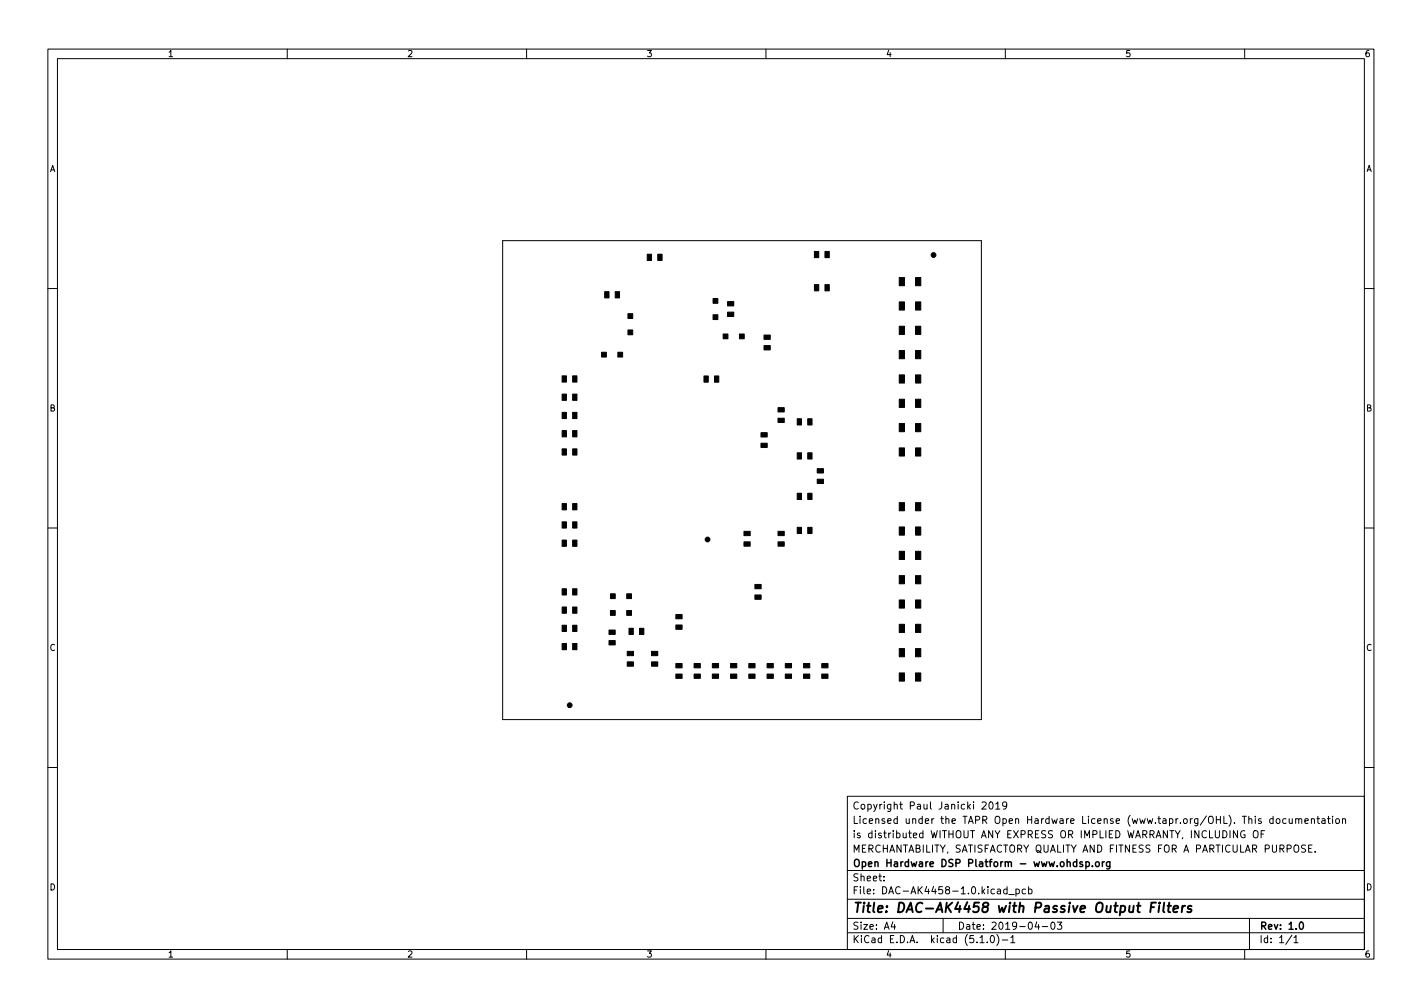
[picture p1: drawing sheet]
<svg xmlns="http://www.w3.org/2000/svg" width="297mm" height="210mm" viewBox="0 0 297 210" stroke-linecap="round" stroke-linejoin="round" font-family="sans-serif">
<defs><g id="words">
<text font-size="2.8" x="178" y="190.6">Title: DAC-AK4458 with Passive Output Filters</text>
<g font-size="2.1">
<text x="178" y="172">Licensed under the TAPR Open Hardware License (www.tapr.org/OHL). This documentation</text>
<text x="178" y="169">Copyright Paul Janicki 2019</text>
<text x="178" y="178">MERCHANTABILITY, SATISFACTORY QUALITY AND FITNESS FOR A PARTICULAR PURPOSE.</text>
<text x="178" y="175">is distributed WITHOUT ANY EXPRESS OR IMPLIED WARRANTY, INCLUDING OF</text>
<text x="178" y="184">Sheet:</text>
<text x="178" y="181">Open Hardware DSP Platform - www.ohdsp.org</text>
<text x="178" y="186.7">File: DAC-AK4458-1.0.kicad_pcb</text>
<text x="178" y="196.9">KiCad E.D.A. kicad (5.1.0)-1</text>
<text x="178" y="194.1">Size: A4</text>
<text x="200" y="194.1">Date: 2019-04-03</text>
<text x="263" y="194.1">Rev: 1.0</text>
<text x="263" y="196.9">Id: 1/1</text>
</g>
<g font-size="1.8">
<text x="35" y="11.9">1</text>
<text x="85" y="11.9">2</text>
<text x="135" y="11.9">3</text>
<text x="185" y="11.9">4</text>
<text x="235" y="11.9">5</text>
<text x="285" y="11.9">6</text>
<text x="10.3" y="35.9">A</text>
<text x="285.3" y="35.9">A</text>
<text x="10.3" y="85.9">B</text>
<text x="285.3" y="85.9">B</text>
<text x="10.3" y="135.9">C</text>
<text x="285.3" y="135.9">C</text>
<text x="10.3" y="185.9">D</text>
<text x="285.3" y="185.9">D</text>
<text x="35" y="199.9">1</text>
<text x="85" y="199.9">2</text>
<text x="135" y="199.9">3</text>
<text x="185" y="199.9">4</text>
<text x="235" y="199.9">5</text>
<text x="285" y="199.9">6</text>
</g>
</g></defs>
<g fill="none" stroke="#000" stroke-width=".21">
<path d="M10 10.2h277v190.1h-277zM12 12.2h273v186.1h-273zM60 10.2v2M110 10.2v2M160 10.2v2M210 10.2v2M260 10.2v2M105 50.2h100v100h-100zM10 60.2h2M285 60.2h2M10 110.2h2M285 110.2h2"/>
<path d="M10 160.2h2M177 166.3h108v32h-108zM205.1 167.6l.6-.2 .3 .5-.9 1h.9M206.7 167.6l.2-.2a.8 .8 0 0 1 .6 .8 .8 .8 0 0 1-.6 .7l-.2-.1-.1-.4zM208 167.9l.4-.5v1.5M208 168.9h.9M210.3 168.1l-.3 .3-.4-.1-.2-.2 .2-.6 .4-.1 .2 .2a.99 .99 0 0 1-.3 1.3h-.3M258.5 173.4v1.5l-.9-1.5v1.5M260 173.5a.7 .7 0 0 0-.9 .7 .7 .7 0 0 0 .9 .7l.1-.6h-.3M262 173.5l.1-.1a.5 .5 0 0 1 .7 .5v.5a.5 .5 0 0 1-.5 .6 .5 .5 0 0 1-.5-.6v-.5zM263.4 174.1h.5M264.1 173.4h-.7v1.5"/>
<path d="M265.9 171l-.4-.1-.3 .3 .2 .7h.5M265.9 170.4v1.5M266.7 171l.4-.1 .3 .3v.4l-.3 .3h-.4l-.1-.3zM268.6 171l-.4-.1-.3 .3 .2 .7h.5M269.3 170.9l.1 1h.3l.2-.1M269.9 170.9v1M270.6 171.1l.3-.2 .3 .1 .1 .9M270.6 170.9v1M271.3 171.1l.2-.2 .4 .1v.9M272.6 171.4l.7-.1-.1-.3-.4-.1-.2 .2v.8h.6M272.7 176.5l-.6-.1-.2 .3 .1 .4 .6 .3v.4l-.2 .1h-.5M273.4 177.1h.5"/>
<path d="M273.9 171.1l.2-.2 .4 .1 .1 .9M273.9 170.9v1M274.1 176.4h-.7v1.5h.7M274.7 177.8v.1M275.1 170.9h.5M275.3 170.4v1.3l.3 .2M276.1 171h.6l.1 .9M276.8 171.3l-.5 .1-.2 .2 .2 .3h.5M277.3 170.9h.6M277.5 170.4v1.3l.4 .2M278.4 170.4v.2M278.4 170.9v1"/>
<path d="M279.1 171l.4-.1 .3 .3v.4l-.3 .3h-.4l-.1-.3zM280.4 171.1l.2-.2 .4 .1 .1 .9M280.4 170.9v1M285 160.2h2M60 198.3v2M110 198.3v2M160 198.3v2M177 194.8h108M177 191.8h108M177 187.8h108M177 181.8h108M184.6 183.8v.1"/>
<path d="M184.6 183v.1M186.5 192.5l-.4 1h1M186.9 193v1M197 191.8v3M204.7 195.8l.4-.5v1.5M204.7 196.8h.9M206.2 196.7v.1M207 195.5l.2-.2a.8 .8 0 0 1 .5 .8 .8 .8 0 0 1-.5 .7l-.2-.1-.1-.4zM208.2 195.1a1.72 1.72 0 0 1 0 2.3M209.4 196.3h1.1M210 198.3v2M210.4 185.7l-.5-.1-.3 .3 .2 .7h.6"/>
<path d="M210.4 185.1v1.5M210.7 186.8h1.2M211.1 195.8l.5-.5v1.5M211.1 196.8h.9M212.2 185.7l.4-.1 .3 .3-.1 .7h-.6M212.2 185.6v1.5M214.2 185.7l-.4-.1-.3 .3 .1 .7h.6M214.9 185.7l.4-.1 .3 .3-.2 .7h-.5M214.9 185.1v1.5M216.6 192.5l-.4 1h.9M216.9 193v1M217.7 193.5h1.2"/>
<path d="M219.6 192.7l.3-.2a.8 .8 0 0 1 .5 .8 .8 .8 0 0 1-.5 .7l-.3-.1-.1-.4zM220.9 192.5h.9l-.5 .6 .4 .1v.7l-.2 .1-.6-.1M260 198.3v2M261 191.8v6.5M269.9 195.3l-1.3 1.9M270.3 195.8l.4-.5v1.5M270.3 196.8h.8"/>
</g>
<path d="M226.8 179.9v1.5M230.3 179.9v1M230.7 179.9l-.4 .3M231.8 179.9v1.2l-.2 .3h-.4M226.1 180l-.3-.1-.2 .2v.3l.5 .1v.4h-.5M226.8 180l.5-.1 .3 .3-.2 .7h-.6M228.2 180.8v.1M228.9 180.1l.2-.2 .5 .2v.5l-.1 .3h-.4l-.2-.1zM231.8 180l-.4-.1-.3 .3 .2 .7h.5M271.6 192.6l.2-.1a.8 .8 0 0 1 .5 .8 .8 .8 0 0 1-.5 .7 1 1 0 0 1-.2-1.4z" fill="none" stroke="#000" stroke-width=".3"/>
<path d="M240.4 189.4h.7M241.5 188.5h-1l-.2 2M242.2 189.1l-.2 1.4M242.2 188.5v.2M243.2 188.5l-.2 1.7 .2 .3M243.9 189.1h.7M244.2 188.5l-.2 1.7 .1 .2 .4 .1M245.1 189.8l1-.2-.1-.4-.5-.1-.3 .3-.1 1h.8M247 189.1l-.2 1.4M247.6 189.1l-.4 .1-.2 .3M248.9 189.2a.49 .49 0 0 0-.8 .3l.1 .2 .4 .1 .3 .3-.3 .4-.6-.1" fill="none" stroke="#000" stroke-width=".4"/>
<g fill="#000" stroke="#000" stroke-width=".21">
<path d="M135.2 53.1h.9v1.3h-.9zM137.4 53.1h.9v1.3h-.9zM170.1 52.5h.9v1.3h-.9zM172.3 52.5h.9v1.3h-.9zM187.8 58h1.1v1.7h-1.1zM191.2 58h1.1v1.7h-1.1zM117.4 78.5h.9v1.3h-.9zM119.6 78.5h.9v1.3h-.9zM125.7 73.5h1v1h-1zM126.3 60.9h.9v1.3h-.9zM128.5 60.9h.9v1.3h-.9zM129.1 73.5h1v1h-1z"/>
<path d="M131.2 65.5h1v1h-1zM131.2 68.9h1v1h-1zM147 78.5h.9v1.3h-.9zM148.9 65.7h1v1h-1zM148.9 62.3h1v1h-1zM149.2 78.5h1v1.3h-1zM151.1 69.7h1v1h-1zM152 65.2h1.3v.9h-1.3zM152 63h1.3v.9h-1.3zM154.5 69.7h1v1h-1zM159.6 70h1.3v.9h-1.3zM159.6 72.2h1.3v.9h-1.3z"/>
<path d="M170.1 59.4h.9v1.3h-.9zM172.3 59.4h.9v1.3h-.9zM187.8 63h1.1v1.7h-1.1zM187.8 68.1h1.1v1.7h-1.1zM187.8 73.2h1.1v1.7h-1.1zM187.8 78.3h1.1v1.7h-1.1zM191.2 63h1.1v1.7h-1.1zM191.2 68.1h1.1v1.7h-1.1zM191.2 73.2h1.1v1.7h-1.1zM191.2 78.3h1.1v1.7h-1.1zM117.4 82.3h.9v1.3h-.9zM117.4 86.1h.9v1.3h-.9z"/>
<path d="M117.4 89.9h.9v1.3h-.9zM117.4 93.7h.9v1.3h-.9zM119.6 82.3h.9v1.3h-.9zM119.6 86.1h.9v1.3h-.9zM119.6 89.9h.9v1.3h-.9zM119.6 93.7h.9v1.3h-.9zM159 90.3h1.3v.9h-1.3zM159 92.5h1.3v.9h-1.3zM162.5 87.3h1.3v.9h-1.3zM162.5 85.1h1.3v.9h-1.3zM166.5 87.4h.9v1.3h-.9zM166.5 94.5h.9v1.3h-.9z"/>
<path d="M168.7 87.4h.9v1.3h-.9zM168.7 94.5h.9v1.3h-.9zM170.7 97.9h1.3v.9h-1.3zM187.8 83.4h1.1v1.7h-1.1zM187.8 88.4h1.1v1.7h-1.1zM187.8 93.5h1.1v1.7h-1.1zM191.2 83.4h1.1v1.7h-1.1zM191.2 88.4h1.1v1.7h-1.1zM191.2 93.5h1.1v1.7h-1.1zM117.4 105.1h.9v1.3h-.9zM117.4 109h.9v1.3h-.9zM117.4 112.8h.9v1.3h-.9z"/>
<path d="M119.6 105.1h.9v1.3h-.9zM119.6 109h.9v1.3h-.9zM119.6 112.8h.9v1.3h-.9zM155.4 110.9h1.3v.9h-1.3zM155.4 113.1h1.3v.9h-1.3zM162.5 110.9h1.3v.9h-1.3zM162.5 113.1h1.3v.9h-1.3zM166.5 103h.9v1.3h-.9zM166.5 110.1h.9v1.3h-.9zM168.7 103h.9v1.3h-.9zM168.7 110.1h.9v1.3h-.9zM170.7 100.1h1.3v.9h-1.3z"/>
<path d="M187.8 104.9h1.1v1.7h-1.1zM187.8 110h1.1v1.7h-1.1zM187.8 115.1h1.1v1.7h-1.1zM191.2 104.9h1.1v1.7h-1.1zM191.2 110h1.1v1.7h-1.1zM191.2 115.1h1.1v1.7h-1.1zM117.4 122.9h.9v1.3h-.9zM117.4 126.7h.9v1.3h-.9zM117.4 130.5h.9v1.3h-.9zM117.4 134.4h.9v1.3h-.9zM119.6 122.9h.9v1.3h-.9zM119.6 126.7h.9v1.3h-.9z"/>
<path d="M119.6 130.5h.9v1.3h-.9zM119.6 134.4h.9v1.3h-.9zM127.2 131.6h1.3v.9h-1.3zM127.2 133.8h1.3v.9h-1.3zM127.5 124h1v1h-1zM127.5 127.5h1v1h-1zM130.9 124h1v1h-1zM131.4 131.2h.9v1.3h-.9zM130.9 127.5h1v1h-1zM131 138.2h1.3v.9h-1.3zM131 136h1.3v.9h-1.3zM133.6 131.2h.9v1.3h-.9z"/>
<path d="M136.1 136h1.3v.9h-1.3zM136.1 138.2h1.3v.9h-1.3zM141.2 138.5h1.3v.9h-1.3zM141.2 130.5h1.3v.9h-1.3zM141.2 128.3h1.3v.9h-1.3zM145 138.5h1.3v.9h-1.3zM148.8 138.5h1.3v.9h-1.3zM152.6 138.5h1.3v.9h-1.3zM157.7 124.2h1.3v.9h-1.3zM157.7 122h1.3v.9h-1.3zM156.4 138.5h1.3v.9h-1.3zM160.2 138.5h1.3v.9h-1.3z"/>
<path d="M164 138.5h1.3v.9h-1.3zM167.9 138.5h1.3v.9h-1.3zM171.7 138.5h1.3v.9h-1.3zM187.8 120.2h1.1v1.7h-1.1zM187.8 125.3h1.1v1.7h-1.1zM187.8 130.3h1.1v1.7h-1.1zM187.8 135.4h1.1v1.7h-1.1zM191.2 120.2h1.1v1.7h-1.1zM191.2 125.3h1.1v1.7h-1.1zM191.2 130.3h1.1v1.7h-1.1zM191.2 135.4h1.1v1.7h-1.1zM141.2 140.7h1.3v.9h-1.3z"/>
<path d="M145 140.7h1.3v.9h-1.3zM148.8 140.7h1.3v.9h-1.3zM152.6 140.7h1.3v.9h-1.3zM156.4 140.7h1.3v.9h-1.3zM160.2 140.7h1.3v.9h-1.3zM164 140.7h1.3v.9h-1.3zM167.9 140.7h1.3v.9h-1.3zM171.7 140.7h1.3v.9h-1.3zM187.8 140.5h1.1v1.7h-1.1zM191.2 140.5h1.1v1.7h-1.1z"/>
<circle cx="195" cy="53.2" r=".5"/>
<circle cx="147.8" cy="112.6" r=".5"/>
<circle cx="119" cy="147.2" r=".5"/>
</g>
<use href="#words"/>
</svg>
